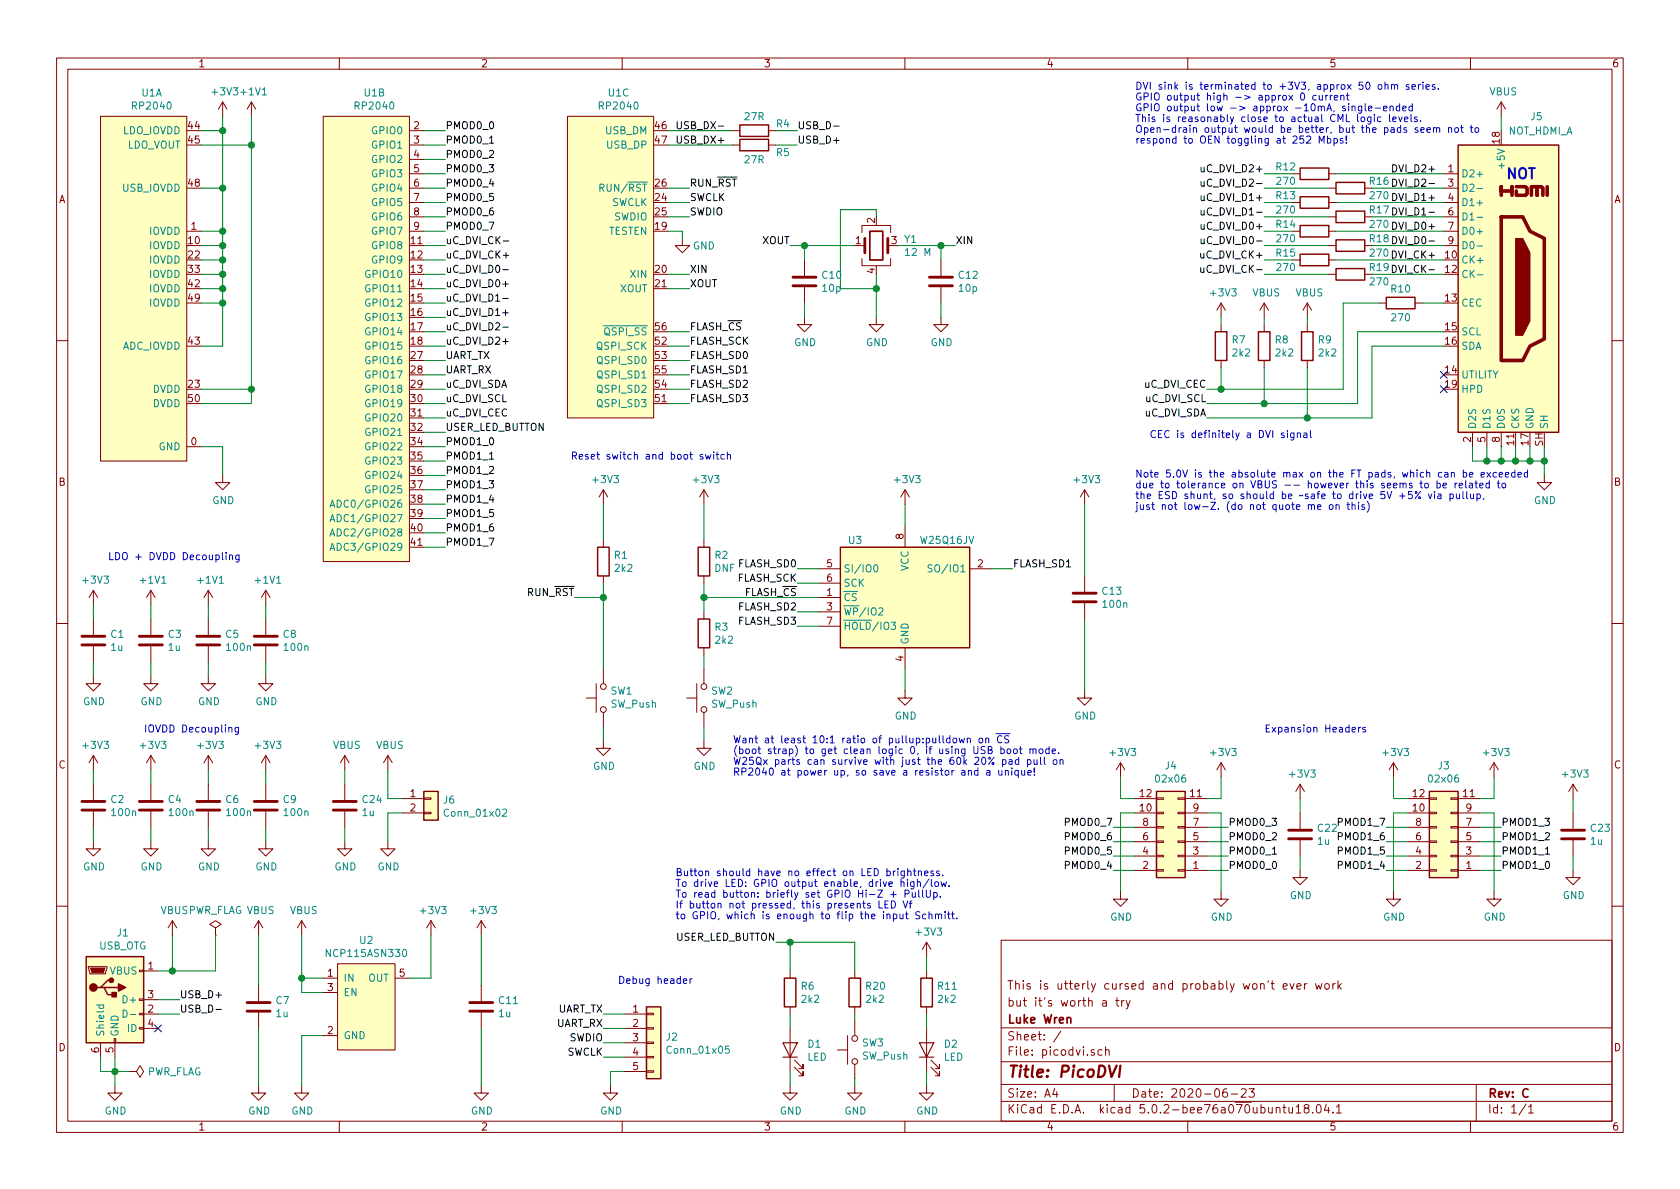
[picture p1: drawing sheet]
<svg xmlns="http://www.w3.org/2000/svg" width="297mm" height="210mm" viewBox="0 0 297 210" stroke-linecap="round" stroke-linejoin="round" font-family="sans-serif">
<defs><g id="words">
<text font-size="2.8" fill="#840000" x="178" y="190.5">Title: PicoDVI</text>
<text font-size="2.5" fill="#0000c2" x="266.5" y="31.6">NOT</text>
<g font-size="2.1" fill="#840000">
<text x="178" y="178">but it's worth a try</text>
<text x="178" y="175">This is utterly cursed and probably won't ever work</text>
<text x="178" y="184">Sheet: /</text>
<text x="178" y="181">Luke Wren</text>
<text x="178" y="186.7">File: picodvi.sch</text>
<text x="178" y="196.9">KiCad E.D.A. kicad 5.0.2-bee76a070ubuntu18.04.1</text>
<text x="178" y="194.1">Size: A4</text>
<text x="200" y="194.1">Date: 2020-06-23</text>
<text x="263" y="194.1">Rev: C</text>
<text x="263" y="196.9">Id: 1/1</text>
</g>
<g font-size="1.8" fill="#840000">
<text x="35" y="11.9">1</text>
<text x="85" y="11.9">2</text>
<text x="135" y="11.9">3</text>
<text x="185" y="11.9">4</text>
<text x="235" y="11.9">5</text>
<text x="285" y="11.9">6</text>
<text x="33.3" y="22.9">44</text>
<text x="73.2" y="22.9">2</text>
<text x="115.9" y="22.9">46</text>
<text x="33.3" y="25.4">45</text>
<text x="73.2" y="25.4">3</text>
<text x="73.2" y="27.9">4</text>
<text x="115.9" y="25.4">47</text>
<text x="265.2" y="25.3" transform="rotate(-90 265.2 25.3)">18</text>
<text x="10.4" y="35.9">A</text>
<text x="33.3" y="33">48</text>
<text x="73.2" y="30.5">5</text>
<text x="73.2" y="33">6</text>
<text x="73.2" y="35.6">7</text>
<text x="115.9" y="35.6">24</text>
<text x="115.9" y="33">26</text>
<text x="256.1" y="30.5">1</text>
<text x="256.1" y="33">3</text>
<text x="256.1" y="35.6">4</text>
<text x="285.4" y="35.9">A</text>
<text x="33.8" y="40.6">1</text>
<text x="73.2" y="38.1">8</text>
<text x="73.2" y="40.6">9</text>
<text x="115.9" y="40.6">19</text>
<text x="115.9" y="38.1">25</text>
<text x="154.7" y="39.5" transform="rotate(-90 154.7 39.5)">2</text>
<text x="256.1" y="38.1">6</text>
<text x="256.1" y="40.6">7</text>
<text x="33.3" y="43.2">10</text>
<text x="33.3" y="45.7">22</text>
<text x="72.7" y="43.2">11</text>
<text x="72.7" y="45.7">12</text>
<text x="151.3" y="43.2">1</text>
<text x="157.6" y="43.2">3</text>
<text x="255.6" y="45.7">10</text>
<text x="256.1" y="43.2">9</text>
<text x="33.3" y="48.3">33</text>
<text x="33.3" y="50.8">42</text>
<text x="33.3" y="53.3">49</text>
<text x="72.7" y="48.3">13</text>
<text x="72.7" y="50.8">14</text>
<text x="72.7" y="53.3">15</text>
<text x="115.9" y="48.3">20</text>
<text x="115.9" y="50.8">21</text>
<text x="154.7" y="48.4" transform="rotate(-90 154.7 48.4)">4</text>
<text x="255.6" y="48.3">12</text>
<text x="255.6" y="53.3">13</text>
<text x="72.7" y="55.9">16</text>
<text x="72.7" y="58.4">17</text>
<text x="115.9" y="58.4">56</text>
<text x="255.6" y="58.4">15</text>
<text x="33.3" y="61">43</text>
<text x="72.7" y="61">18</text>
<text x="72.7" y="63.5">27</text>
<text x="115.9" y="61">52</text>
<text x="115.9" y="63.5">53</text>
<text x="255.6" y="61">16</text>
<text x="33.3" y="68.6">23</text>
<text x="33.3" y="71.1">50</text>
<text x="72.7" y="66">28</text>
<text x="72.7" y="68.6">29</text>
<text x="72.7" y="71.1">30</text>
<text x="115.9" y="71.1">51</text>
<text x="115.9" y="68.6">54</text>
<text x="115.9" y="66">55</text>
<text x="255.6" y="66">14</text>
<text x="255.6" y="68.6">19</text>
<text x="72.7" y="73.7">31</text>
<text x="72.7" y="76.2">32</text>
<text x="33.8" y="78.7">0</text>
<text x="72.7" y="78.7">34</text>
<text x="72.7" y="81.3">35</text>
<text x="72.7" y="83.8">36</text>
<text x="260.1" y="78.2" transform="rotate(-90 260.1 78.2)">2</text>
<text x="262.6" y="78.2" transform="rotate(-90 262.6 78.2)">5</text>
<text x="265.2" y="78.2" transform="rotate(-90 265.2 78.2)">8</text>
<text x="267.7" y="78.7" transform="rotate(-90 267.7 78.7)">11</text>
<text x="270.3" y="78.7" transform="rotate(-90 270.3 78.7)">17</text>
<text x="272.8" y="78.9" transform="rotate(-90 272.8 78.9)">SH</text>
<text x="10.4" y="85.9">B</text>
<text x="72.7" y="86.4">37</text>
<text x="72.7" y="88.9">38</text>
<text x="285.4" y="85.9">B</text>
<text x="72.7" y="91.4">39</text>
<text x="72.7" y="94">40</text>
<text x="159.8" y="95.3" transform="rotate(-90 159.8 95.3)">8</text>
<text x="72.7" y="96.5">41</text>
<text x="146.2" y="100.3">5</text>
<text x="172.9" y="100.3">2</text>
<text x="146.2" y="105.4">1</text>
<text x="146.2" y="107.9">3</text>
<text x="146.2" y="102.9">6</text>
<text x="146.2" y="110.5">7</text>
<text x="159.8" y="116.9" transform="rotate(-90 159.8 116.9)">4</text>
<text x="10.4" y="135.9">C</text>
<text x="285.4" y="135.9">C</text>
<text x="72.5" y="141">1</text>
<text x="72.5" y="143.5">2</text>
<text x="201.6" y="143.5">10</text>
<text x="201.6" y="141">12</text>
<text x="210.5" y="141">11</text>
<text x="211" y="143.5">9</text>
<text x="249.9" y="143.5">10</text>
<text x="249.9" y="141">12</text>
<text x="258.7" y="141">11</text>
<text x="259.2" y="143.5">9</text>
<text x="202.1" y="148.6">6</text>
<text x="202.1" y="146">8</text>
<text x="211" y="148.6">5</text>
<text x="211" y="146">7</text>
<text x="250.3" y="148.6">6</text>
<text x="250.3" y="146">8</text>
<text x="259.2" y="148.6">5</text>
<text x="259.2" y="146">7</text>
<text x="202.1" y="153.7">2</text>
<text x="202.1" y="151.1">4</text>
<text x="211" y="153.7">1</text>
<text x="211" y="151.1">3</text>
<text x="250.3" y="153.7">2</text>
<text x="250.3" y="151.1">4</text>
<text x="259.2" y="153.7">1</text>
<text x="259.2" y="151.1">3</text>
<text x="26.2" y="171.4">1</text>
<text x="57.9" y="172.7">1</text>
<text x="70.6" y="172.7">5</text>
<text x="26.2" y="179.1">2</text>
<text x="26.2" y="176.5">3</text>
<text x="57.9" y="175.3">3</text>
<text x="111.9" y="179.1">1</text>
<text x="10.4" y="185.9">D</text>
<text x="26.2" y="181.6">4</text>
<text x="57.9" y="182.9">2</text>
<text x="111.9" y="181.6">2</text>
<text x="111.9" y="184.1">3</text>
<text x="285.4" y="185.9">D</text>
<text x="17.5" y="186.2" transform="rotate(-90 17.5 186.2)">6</text>
<text x="20.1" y="186.2" transform="rotate(-90 20.1 186.2)">5</text>
<text x="111.9" y="186.7">4</text>
<text x="111.9" y="189.2">5</text>
<text x="35" y="199.9">1</text>
<text x="85" y="199.9">2</text>
<text x="135" y="199.9">3</text>
<text x="185" y="199.9">4</text>
<text x="235" y="199.9">5</text>
<text x="285" y="199.9">6</text>
</g>
<g font-size="1.8" fill="#008484">
<text x="25.1" y="17.1">U1A</text>
<text x="37.7" y="16.9">+3V3 +1V1</text>
<text x="64.4" y="17.1">U1B</text>
<text x="107.6" y="17.1">U1C</text>
<text x="263.4" y="16.9">VBUS</text>
<text x="21.7" y="23.7">LDO_IOVDD</text>
<text x="23.6" y="19.4">RP2040</text>
<text x="63" y="19.4">RP2040</text>
<text x="66" y="23.7">GPIO0</text>
<text x="106.2" y="19.4">RP2040</text>
<text x="107.1" y="23.7">USB_DM</text>
<text x="131.7" y="21.3">27R</text>
<text x="137.3" y="22.5">R4</text>
<text x="266.7" y="23.8">NOT_HDMI_A</text>
<text x="270.7" y="21.3">J5</text>
<text x="22.4" y="26.3">LDO_VOUT</text>
<text x="66" y="26.3">GPIO1</text>
<text x="66" y="28.8">GPIO2</text>
<text x="107.4" y="26.3">USB_DP</text>
<text x="131.7" y="28.9">27R</text>
<text x="137.3" y="27.6">R5</text>
<text x="266.1" y="29.4" transform="rotate(-90 266.1 29.4)">+5V</text>
<text x="21.7" y="33.9">USB_IOVDD</text>
<text x="66" y="31.4">GPIO3</text>
<text x="66" y="33.9">GPIO4</text>
<text x="106.7" y="33.9">RUN/RST</text>
<text x="225.7" y="30.1">R12</text>
<text x="225.7" y="35.2">R13</text>
<text x="225.9" y="32.7">270</text>
<text x="242.2" y="32.7">R16</text>
<text x="242.4" y="35.2">270</text>
<text x="258.3" y="31.4">D2+</text>
<text x="258.3" y="33.9">D2-</text>
<text x="26.4" y="41.5">IOVDD</text>
<text x="66" y="36.4">GPIO5</text>
<text x="66" y="39">GPIO6</text>
<text x="66" y="41.5">GPIO7</text>
<text x="107.6" y="41.5">TESTEN</text>
<text x="108.1" y="36.4">SWCLK</text>
<text x="108.6" y="39">SWDIO</text>
<text x="225.7" y="40.3">R14</text>
<text x="225.9" y="37.8">270</text>
<text x="242.2" y="37.8">R17</text>
<text x="242.4" y="40.3">270</text>
<text x="258.3" y="36.4">D1+</text>
<text x="258.3" y="39">D1-</text>
<text x="258.3" y="41.5">D0+</text>
<text x="26.4" y="44.1">IOVDD</text>
<text x="26.4" y="46.6">IOVDD</text>
<text x="66" y="44.1">GPIO8</text>
<text x="66" y="46.6">GPIO9</text>
<text x="122.5" y="44.1">GND</text>
<text x="159.9" y="42.9">Y1</text>
<text x="160.3" y="45.3">12 M</text>
<text x="225.7" y="45.4">R15</text>
<text x="225.9" y="42.8">270</text>
<text x="225.9" y="47.9">270</text>
<text x="242.2" y="42.8">R18</text>
<text x="242.2" y="47.9">R19</text>
<text x="242.4" y="45.4">270 DVI_CK+</text>
<text x="258.3" y="46.6">CK+</text>
<text x="258.3" y="44.1">D0-</text>
<text x="26.4" y="49.1">IOVDD</text>
<text x="26.4" y="51.7">IOVDD</text>
<text x="65" y="49.1">GPIO10</text>
<text x="65" y="51.7">GPIO11</text>
<text x="109.7" y="51.7">XOUT</text>
<text x="111.6" y="49.1">XIN</text>
<text x="145.4" y="49.3">C10</text>
<text x="145.5" y="51.6">10p</text>
<text x="169.6" y="49.3">C12</text>
<text x="169.6" y="51.6">10p</text>
<text x="214.2" y="52.4">+3V3</text>
<text x="221.5" y="52.4">VBUS</text>
<text x="229.1" y="52.4">VBUS</text>
<text x="242.4" y="50.5">270</text>
<text x="246" y="51.7">R10</text>
<text x="258.3" y="49.1">CK-</text>
<text x="26.4" y="54.2">IOVDD</text>
<text x="65" y="54.2">GPIO12</text>
<text x="65" y="56.8">GPIO13</text>
<text x="65" y="59.3">GPIO14</text>
<text x="107" y="59.3">QSPI_SS</text>
<text x="246.2" y="56.8">270</text>
<text x="258.3" y="54.2">CEC</text>
<text x="258.3" y="59.3">SCL</text>
<text x="21.6" y="61.8">ADC_IOVDD</text>
<text x="65" y="61.8">GPIO15</text>
<text x="65" y="64.4">GPIO16</text>
<text x="105.6" y="61.8">QSPI_SCK</text>
<text x="105.9" y="64.4">QSPI_SD0</text>
<text x="140.4" y="61.2">GND</text>
<text x="153.1" y="61.2">GND</text>
<text x="164.5" y="61.2">GND</text>
<text x="217.9" y="60.7">R7</text>
<text x="218" y="63">2k2</text>
<text x="225.5" y="60.7">R8</text>
<text x="225.6" y="63">2k2</text>
<text x="233.1" y="60.7">R9</text>
<text x="233.2" y="63">2k2</text>
<text x="258.3" y="61.8">SDA</text>
<text x="27" y="69.5">DVDD</text>
<text x="65" y="66.9">GPIO17</text>
<text x="65" y="69.5">GPIO18</text>
<text x="105.9" y="69.5">QSPI_SD2</text>
<text x="105.9" y="66.9">QSPI_SD1</text>
<text x="258.3" y="66.9">UTILITY</text>
<text x="258.3" y="69.5">HPD</text>
<text x="27" y="72">DVDD</text>
<text x="65" y="72">GPIO19</text>
<text x="65" y="74.5">GPIO20</text>
<text x="65" y="77.1">GPIO21</text>
<text x="105.9" y="72">QSPI_SD3</text>
<text x="261" y="75.9" transform="rotate(-90 261 75.9)">D2S</text>
<text x="263.5" y="75.9" transform="rotate(-90 263.5 75.9)">D1S</text>
<text x="266.1" y="75.9" transform="rotate(-90 266.1 75.9)">D0S</text>
<text x="268.6" y="75.9" transform="rotate(-90 268.6 75.9)">CKS</text>
<text x="271.1" y="75.9" transform="rotate(-90 271.1 75.9)">GND</text>
<text x="273.7" y="75.9" transform="rotate(-90 273.7 75.9)">SH</text>
<text x="28.1" y="79.6">GND</text>
<text x="65" y="79.6">GPIO22</text>
<text x="65" y="82.2">GPIO23</text>
<text x="37.5" y="89.1">GND</text>
<text x="59.7" y="89.8">ADC0/GPIO26</text>
<text x="65" y="84.7">GPIO24</text>
<text x="65" y="87.2">GPIO25</text>
<text x="105" y="85.4">+3V3</text>
<text x="122.8" y="85.4">+3V3</text>
<text x="158.3" y="85.4">+3V3</text>
<text x="190.1" y="85.4">+3V3</text>
<text x="271.2" y="89.1">GND</text>
<text x="59.7" y="92.3">ADC1/GPIO27</text>
<text x="59.7" y="94.9">ADC2/GPIO28</text>
<text x="59.7" y="97.4">ADC3/GPIO29</text>
<text x="108.7" y="98.8">R1</text>
<text x="108.8" y="101.1">2k2</text>
<text x="126.3" y="101.1">DNF</text>
<text x="126.4" y="98.8">R2</text>
<text x="149.1" y="101.2">SI/IO0</text>
<text x="150.1" y="96.2">U3</text>
<text x="160.7" y="101" transform="rotate(-90 160.7 101)">VCC</text>
<text x="162.9" y="96.2">W25Q16JV</text>
<text x="165" y="101.2">SO/IO1</text>
<text x="14.8" y="103.2">+3V3</text>
<text x="25" y="103.2">+1V1</text>
<text x="35.1" y="103.2">+1V1</text>
<text x="45.3" y="103.2">+1V1</text>
<text x="149.1" y="106.3">CS</text>
<text x="149.1" y="103.8">SCK</text>
<text x="195" y="105.2">C13</text>
<text x="195.1" y="107.5">100n</text>
<text x="19.6" y="112.8">C1</text>
<text x="29.8" y="112.8">C3</text>
<text x="40" y="112.8">C5</text>
<text x="50.1" y="112.8">C8</text>
<text x="126.4" y="111.5">R3</text>
<text x="126.6" y="113.8">2k2</text>
<text x="149.1" y="108.8">WP/IO2</text>
<text x="149.1" y="111.4">HOLD/IO3</text>
<text x="19.7" y="115.1">1u</text>
<text x="29.8" y="115.1">1u</text>
<text x="40.2" y="115.1">100n</text>
<text x="50.4" y="115.1">100n</text>
<text x="160.7" y="114" transform="rotate(-90 160.7 114)">GND</text>
<text x="14.7" y="124.7">GND</text>
<text x="24.8" y="124.7">GND</text>
<text x="35" y="124.7">GND</text>
<text x="45.2" y="124.7">GND</text>
<text x="108" y="122.8">SW1</text>
<text x="108" y="125.1">SW_Push</text>
<text x="125.8" y="122.8">SW2</text>
<text x="125.8" y="125.1">SW_Push</text>
<text x="158.2" y="127.2">GND</text>
<text x="189.9" y="127.2">GND</text>
<text x="14.8" y="132.4">+3V3</text>
<text x="25" y="132.4">+3V3</text>
<text x="35.1" y="132.4">+3V3</text>
<text x="45.3" y="132.4">+3V3</text>
<text x="58.9" y="132.4">VBUS</text>
<text x="66.5" y="132.4">VBUS</text>
<text x="104.9" y="136.1">GND</text>
<text x="122.6" y="136.1">GND</text>
<text x="196.4" y="133.7">+3V3</text>
<text x="206" y="136.1">J4</text>
<text x="214.2" y="133.7">+3V3</text>
<text x="228.2" y="137.5">+3V3</text>
<text x="244.7" y="133.7">+3V3</text>
<text x="254.3" y="136.1">J3</text>
<text x="262.5" y="133.7">+3V3</text>
<text x="276.4" y="137.5">+3V3</text>
<text x="19.6" y="142">C2</text>
<text x="29.8" y="142">C4</text>
<text x="40" y="142">C6</text>
<text x="50.1" y="142">C9</text>
<text x="64.2" y="142">C24</text>
<text x="78.4" y="142.1">J6</text>
<text x="204.5" y="138.4">02x06</text>
<text x="252.8" y="138.4">02x06</text>
<text x="19.9" y="144.3">100n</text>
<text x="30" y="144.3">100n</text>
<text x="40.2" y="144.3">100n</text>
<text x="50.4" y="144.3">100n</text>
<text x="64.1" y="144.3">1u</text>
<text x="78.9" y="144.4">Conn_01x02</text>
<text x="233" y="149.4">1u</text>
<text x="233.1" y="147.1">C22</text>
<text x="281.3" y="149.4">1u</text>
<text x="281.3" y="147.1">C23</text>
<text x="14.7" y="153.9">GND</text>
<text x="24.8" y="153.9">GND</text>
<text x="35" y="153.9">GND</text>
<text x="45.2" y="153.9">GND</text>
<text x="59.1" y="153.9">GND</text>
<text x="66.8" y="153.9">GND</text>
<text x="28.4" y="161.6">VBUSPWR_FLAG VBUS</text>
<text x="51.3" y="161.6">VBUS</text>
<text x="74.5" y="161.6">+3V3</text>
<text x="83.4" y="161.6">+3V3</text>
<text x="228" y="159">GND</text>
<text x="276.3" y="159">GND</text>
<text x="17.4" y="167.9">USB_OTG</text>
<text x="20.8" y="165.6">J1</text>
<text x="63.7" y="166.9">U2</text>
<text x="162.1" y="165.4">+3V3</text>
<text x="196.3" y="162.8">GND</text>
<text x="214.1" y="162.8">GND</text>
<text x="244.6" y="162.8">GND</text>
<text x="262.3" y="162.8">GND</text>
<text x="19.5" y="172.3">VBUS</text>
<text x="58.1" y="169.2">NCP115ASN330</text>
<text x="60.7" y="173.6">IN</text>
<text x="65.1" y="173.6">OUT</text>
<text x="22.1" y="177.4">D+</text>
<text x="48.8" y="177.6">C7</text>
<text x="48.9" y="179.9">1u</text>
<text x="60.7" y="176.1">EN</text>
<text x="88.2" y="179.9">1u</text>
<text x="88.3" y="177.6">C11</text>
<text x="141.7" y="175">R6</text>
<text x="141.8" y="177.3">2k2</text>
<text x="153.2" y="175">R20</text>
<text x="153.2" y="177.3">2k2</text>
<text x="165.9" y="175">R11</text>
<text x="165.9" y="177.3">2k2</text>
<text x="18.4" y="183.4" transform="rotate(-90 18.4 183.4)">Shield</text>
<text x="21" y="183.4" transform="rotate(-90 21 183.4)">GND</text>
<text x="22.6" y="182.5">ID</text>
<text x="60.7" y="183.8">GND</text>
<text x="117.8" y="184">J2</text>
<text x="142.9" y="185.3">D1</text>
<text x="152.5" y="185.1">SW3</text>
<text x="167" y="185.3">D2</text>
<text x="25.9" y="190.2">PWR_FLAG</text>
<text x="118.2" y="186.3">Conn_01x05</text>
<text x="142.7" y="187.6">LED</text>
<text x="152.5" y="187.4">SW_Push</text>
<text x="166.9" y="187.6">LED</text>
<text x="18.5" y="197.1">GND</text>
<text x="43.9" y="197.1">GND</text>
<text x="51.5" y="197.1">GND</text>
<text x="83.3" y="197.1">GND</text>
<text x="106.1" y="197.1">GND</text>
<text x="137.9" y="197.1">GND</text>
<text x="149.3" y="197.1">GND</text>
<text x="162" y="197.1">GND</text>
</g>
<g font-size="1.8" fill="#0000c2">
<text x="200.7" y="15.9">DVI sink is terminated to +3V3, approx 50 ohm series.</text>
<text x="200.7" y="17.8">GPIO output high -&gt; approx 0 current</text>
<text x="200.7" y="19.7">GPIO output low -&gt; approx -10mA, single-ended</text>
<text x="200.7" y="21.6">This is reasonably close to actual CML logic levels.</text>
<text x="200.7" y="23.5">Open-drain output would be better, but the pads seem not to</text>
<text x="200.7" y="25.4">respond to OEN toggling at 252 Mbps!</text>
<text x="203.2" y="77.5">CEC is definitely a DVI signal</text>
<text x="104.8" y="81.3">Reset switch and boot switch</text>
<text x="200.7" y="84.4">Note 5.0V is the absolute max on the FT pads, which can be exceeded</text>
<text x="200.7" y="86.4">due to tolerance on VBUS -- however this seems to be related to</text>
<text x="200.7" y="88.3">the ESD shunt, so should be safe to drive 5V +5% via pullup,</text>
<text x="200.7" y="90.2">just not low-Z. (do not quote me on this)</text>
<text x="19" y="99.1">LDO + DVDD Decoupling</text>
<text x="25.4" y="129.5">IOVDD Decoupling</text>
<text x="129.5" y="131.4">Want at least 10:1 ratio of pullup:pulldown on CS</text>
<text x="223.5" y="129.5">Expansion Headers</text>
<text x="129.5" y="133.3">(boot strap) to get clean logic 0, if using USB boot mode.</text>
<text x="129.5" y="135.2">W25Qx parts can survive with just the 60k 20% pad pull on</text>
<text x="129.5" y="137.2">RP2040 at power up, so save a resistor and a unique!</text>
<text x="119.4" y="154.9">Button should have no effect on LED brightness.</text>
<text x="119.4" y="156.8">To drive LED: GPIO output enable, drive high/low.</text>
<text x="119.4" y="158.7">To read button: briefly set GPIO Hi-Z + PullUp.</text>
<text x="119.4" y="160.6">If button not pressed, this presents LED Vf</text>
<text x="119.4" y="162.6">to GPIO, which is enough to flip the input Schmitt.</text>
<text x="109.2" y="174">Debug header</text>
</g>
<g font-size="1.8">
<text x="78.7" y="22.9">PMOD0_0</text>
<text x="119.4" y="22.9">USB_DX-</text>
<text x="141" y="22.9">USB_D-</text>
<text x="78.7" y="27.9">PMOD0_2</text>
<text x="78.7" y="25.4">PMOD0_1</text>
<text x="119.4" y="25.4">USB_DX+</text>
<text x="141" y="25.4">USB_D+</text>
<text x="78.7" y="35.6">PMOD0_5</text>
<text x="78.7" y="33">PMOD0_4</text>
<text x="78.7" y="30.5">PMOD0_3</text>
<text x="121.9" y="33">RUN_RST</text>
<text x="121.9" y="35.6">SWCLK</text>
<text x="213" y="35.6">uC_DVI_D1+</text>
<text x="213" y="30.5">uC_DVI_D2+</text>
<text x="213.4" y="33">uC_DVI_D2-</text>
<text x="246.8" y="30.5">DVI_D2+</text>
<text x="246.8" y="35.6">DVI_D1+</text>
<text x="247.2" y="33">DVI_D2-</text>
<text x="78.7" y="40.6">PMOD0_7</text>
<text x="78.7" y="38.1">PMOD0_6</text>
<text x="121.9" y="38.1">SWDIO</text>
<text x="213" y="40.6">uC_DVI_D0+</text>
<text x="213.4" y="38.1">uC_DVI_D1-</text>
<text x="246.8" y="40.6">DVI_D0+</text>
<text x="247.2" y="38.1">DVI_D1-</text>
<text x="78.7" y="43.2">uC_DVI_CK-</text>
<text x="78.7" y="45.7">uC_DVI_CK+</text>
<text x="134.8" y="43.2">XOUT</text>
<text x="168.9" y="43.2">XIN</text>
<text x="212.6" y="45.7">uC_DVI_CK+</text>
<text x="213.4" y="43.2">uC_DVI_D0-</text>
<text x="247.2" y="43.2">DVI_D0-</text>
<text x="78.7" y="48.3">uC_DVI_D0-</text>
<text x="78.7" y="50.8">uC_DVI_D0+</text>
<text x="78.7" y="53.3">uC_DVI_D1-</text>
<text x="121.9" y="48.3">XIN</text>
<text x="121.9" y="50.8">XOUT</text>
<text x="213.1" y="48.3">uC_DVI_CK-</text>
<text x="246.9" y="48.3">DVI_CK-</text>
<text x="78.7" y="55.9">uC_DVI_D1+</text>
<text x="78.7" y="58.4">uC_DVI_D2-</text>
<text x="121.9" y="58.4">FLASH_CS</text>
<text x="78.7" y="61">uC_DVI_D2+</text>
<text x="78.7" y="63.5">UART_TX</text>
<text x="121.9" y="61">FLASH_SCK</text>
<text x="121.9" y="63.5">FLASH_SD0</text>
<text x="78.7" y="68.6">uC_DVI_SDA</text>
<text x="78.7" y="71.1">uC_DVI_SCL</text>
<text x="78.7" y="66">UART_RX</text>
<text x="121.9" y="66">FLASH_SD1</text>
<text x="121.9" y="68.6">FLASH_SD2</text>
<text x="121.9" y="71.1">FLASH_SD3</text>
<text x="202.4" y="68.6">uC_DVI_CEC</text>
<text x="202.5" y="71.1">uC_DVI_SCL</text>
<text x="78.7" y="73.7">uC_DVI_CEC</text>
<text x="78.7" y="76.2">USER_LED_BUTTON</text>
<text x="202.4" y="73.7">uC_DVI_SDA</text>
<text x="78.7" y="78.7">PMOD1_0</text>
<text x="78.7" y="81.3">PMOD1_1</text>
<text x="78.7" y="83.8">PMOD1_2</text>
<text x="78.7" y="86.4">PMOD1_3</text>
<text x="78.7" y="88.9">PMOD1_4</text>
<text x="78.7" y="91.4">PMOD1_5</text>
<text x="78.7" y="94">PMOD1_6</text>
<text x="78.7" y="96.5">PMOD1_7</text>
<text x="130.7" y="100.3">FLASH_SD0</text>
<text x="179.1" y="100.3">FLASH_SD1</text>
<text x="93.2" y="105.4">RUN_RST</text>
<text x="130.4" y="102.9">FLASH_SCK</text>
<text x="130.7" y="107.9">FLASH_SD2</text>
<text x="131.6" y="105.4">FLASH_CS</text>
<text x="130.7" y="110.5">FLASH_SD3</text>
<text x="188.6" y="146">PMOD0_7</text>
<text x="188.6" y="148.6">PMOD0_6</text>
<text x="217.2" y="146">PMOD0_3</text>
<text x="217.2" y="148.6">PMOD0_2</text>
<text x="236.9" y="148.6">PMOD1_6</text>
<text x="236.9" y="146">PMOD1_7</text>
<text x="265.4" y="148.6">PMOD1_2</text>
<text x="265.4" y="146">PMOD1_3</text>
<text x="188.6" y="151.1">PMOD0_5</text>
<text x="188.6" y="153.7">PMOD0_4</text>
<text x="217.2" y="151.1">PMOD0_1</text>
<text x="217.2" y="153.7">PMOD0_0</text>
<text x="236.9" y="153.7">PMOD1_4</text>
<text x="236.9" y="151.1">PMOD1_5</text>
<text x="265.4" y="153.7">PMOD1_0</text>
<text x="265.4" y="151.1">PMOD1_1</text>
<text x="119.4" y="166.4">USER_LED_BUTTON</text>
<text x="31.7" y="176.5">USB_D+</text>
<text x="31.7" y="179.1">USB_D-</text>
<text x="98.5" y="179.1">UART_TX</text>
<text x="98.3" y="181.6">UART_RX</text>
<text x="100.7" y="184.1">SWDIO</text>
<text x="100.2" y="186.7">SWCLK</text>
</g>
</g></defs>
<g fill="none" stroke="#840000" stroke-width=".18">
<path d="M10 10.3h277v189.9h-277zM12 12.2h273v186.1h-273zM39.4 18l-.8 1.3M39.4 18v2.6M39.4 18l.7 1.3M44.4 18l-.7 1.3M44.4 18v2.6M44.4 18l.8 1.3M60 10.3v1.9M110 10.3v1.9M160 10.3v1.9M210 10.3v1.9"/>
<path d="M260 10.3v1.9M265.4 18v2.6M265.4 18l-.7 1.3M265.4 18l.8 1.3M17.8 20.6h15.2v60.9h-15.2zM57.1 20.6h15.3v78.7h-15.3zM72.4 23.1h2.5M72.4 25.6h2.5M72.4 28.2h2.5M72.4 30.7h2.5M72.4 33.3h2.5M72.4 35.8h2.5"/>
<path d="M72.4 38.3h2.5M100.3 20.6h15.3v53.3h-15.3zM129.5 23.1h1.3M129.5 25.6h1.3M135.9 23.1h1.3M135.9 25.6h1.3M228.6 30.7h1.3M228.6 35.8h1.3M234.9 30.7h1.3M234.9 33.3h1.3M234.9 35.8h1.3M234.9 38.3h1.3"/>
<path d="M241.3 33.3h1.3M241.3 38.3h1.3M255.3 30.7h2.5M255.3 33.3h2.5M255.3 35.8h2.5M255.3 38.3h2.5M33 40.9h2.6M72.4 40.9h2.5M120.6 42.2v1.2h1.3l-1.3 1.3-1.2-1.3h1.2M142.2 56.1v1.3h1.3l-1.3 1.3-1.2-1.3h1.2M142.2 46v2.8M142.2 50.8v2.8"/>
<path d="M152.4 45.7v1.3h5.1v-1.3M152.4 41.1v-1.2h5.1v1.2M152.4 43.4h.5M154.9 56.1v1.3h1.3l-1.3 1.3-1.2-1.3h1.2M157 43.4h.5M166.4 56.1v1.3h1.2l-1.2 1.3-1.3-1.3h1.3M166.4 46v2.8M166.4 50.8v2.8M215.9 53.6v2.5M215.9 57.4v1.3M215.9 53.6l-.8 1.3M215.9 53.6l.8 1.3"/>
<path d="M223.5 53.6v2.5M223.5 57.4v1.3M223.5 53.6l-.7 1.3M223.5 53.6l.8 1.3M228.6 40.9h1.3M228.6 46h1.3M231.1 53.6v2.5M231.1 57.4v1.3M231.1 53.6l-.7 1.3M231.1 53.6l.8 1.3M234.9 40.9h1.3M234.9 43.4h1.3"/>
<path d="M234.9 46h1.3M234.9 48.5h1.3M241.3 43.4h1.3M241.3 48.5h1.3M243.8 53.6h1.3M250.2 53.6h1.3M255.3 40.9h2.5M255.3 43.4h2.5M10 60.2h2M33 79h2.6M215.9 63.7v1.3M223.5 63.7v1.3"/>
<path d="M231.1 63.7v1.3M260.3 76.4v2.6M262.9 76.4v2.6M265.4 76.4v2.6M285 60.2h2M39.4 84.1v1.2h1.2l-1.2 1.3-1.3-1.3h1.3M106.7 86.6v2.5M106.7 95.5v1.3M106.7 86.6l-.8 1.3M106.7 86.6l.7 1.3M124.5 86.6v2.5M124.5 95.5v1.3"/>
<path d="M124.5 86.6l-.8 1.3M124.5 86.6l.7 1.3M160 86.6v2.5M160 93v3.8M160 86.6l-.7 1.3M160 86.6l.8 1.3M191.8 86.6l-.8 1.3M191.8 86.6v2.5M191.8 86.6l.7 1.3M273 84.1v1.2h1.3l-1.3 1.3-1.2-1.3h1.2M10 110.3h2M16.5 119.6v1.3h1.3l-1.3 1.3-1.3-1.3h1.3"/>
<path d="M16.5 104.4v2.5M16.5 109.5v2.8M16.5 114.3v2.8M16.5 104.4l-.8 1.3M16.5 104.4l.8 1.3M26.7 119.6v1.3h1.2l-1.2 1.3-1.3-1.3h1.3M26.7 104.4v2.5M26.7 109.5v2.8M26.7 114.3v2.8M26.7 104.4l-.8 1.3M26.7 104.4l.7 1.3M36.8 119.6v1.3h1.3l-1.3 1.3-1.2-1.3h1.2"/>
<path d="M36.8 104.4v2.5M36.8 109.5v2.8M36.8 114.3v2.8M36.8 104.4l-.7 1.3M36.8 104.4l.8 1.3M47 119.6v1.3h1.3l-1.3 1.3-1.3-1.3h1.3M47 104.4v2.5M47 109.5v2.8M47 114.3v2.8M47 104.4l-.8 1.3M47 104.4l.8 1.3M106.7 101.8v1.3"/>
<path d="M106.7 118.4v2.5M124.5 101.8v1.3M124.5 108.2v1.3M124.5 114.5v1.3M124.5 118.4v2.5M144.8 105.7h3.8M144.8 100.6h3.8M144.8 108.2h3.8M144.8 103.1h3.8M144.8 110.7h3.8M160 114.5v3.9M171.4 100.6h3.9"/>
<path d="M191.8 101.8v2.8M191.8 106.7v2.8M285 110.3h2M16.5 133.6v2.5M16.5 138.7v2.8M16.5 133.6l-.8 1.3M16.5 133.6l.8 1.3M26.7 133.6v2.5M26.7 138.7v2.8M26.7 133.6l-.8 1.3M26.7 133.6l.7 1.3M36.8 133.6v2.5"/>
<path d="M36.8 138.7v2.8M36.8 133.6l-.7 1.3M36.8 133.6l.8 1.3M47 133.6v2.5M47 138.7v2.8M47 133.6l-.8 1.3M47 133.6l.8 1.3M61 133.6v2.5M61 138.7v2.8M61 133.6l-.8 1.3M61 133.6l.7 1.3M68.6 133.6l-.8 1.3"/>
<path d="M68.6 133.6v2.5M68.6 133.6l.7 1.3M103.6 123.4h1.8M105.4 120.9v5.1M106.7 131.1v1.2h1.2l-1.2 1.3-1.3-1.3h1.3M106.7 126v2.5M121.4 123.4h1.8M123.2 120.9v5.1M124.5 131.1v1.2h1.2l-1.2 1.3-1.3-1.3h1.3M124.5 126v2.5M160 122.2v1.2h1.3l-1.3 1.3-1.3-1.3h1.3M191.8 122.2v1.2h1.2l-1.2 1.3-1.3-1.3h1.3"/>
<path d="M198.1 134.9l-.7 1.2M198.1 134.9v2.5M198.1 134.9l.8 1.2M215.9 134.9v2.5M215.9 134.9l-.8 1.2M215.9 134.9l.8 1.2M229.9 138.7v2.5M229.9 138.7l-.8 1.2M229.9 138.7l.7 1.2M246.4 134.9l-.8 1.2M246.4 134.9v2.5M246.4 134.9l.7 1.2"/>
<path d="M264.2 134.9l-.8 1.2M264.2 134.9v2.5M264.2 134.9l.7 1.2M278.1 138.7v2.5M278.1 138.7l-.7 1.2M278.1 138.7l.8 1.2M16.5 148.8v1.3h1.3l-1.3 1.3-1.3-1.3h1.3M16.5 143.5v2.8M26.7 148.8v1.3h1.2l-1.2 1.3-1.3-1.3h1.3M26.7 143.5v2.8M36.8 148.8v1.3h1.3l-1.3 1.3-1.2-1.3h1.2M36.8 143.5v2.8"/>
<path d="M47 148.8v1.3h1.3l-1.3 1.3-1.3-1.3h1.3M47 143.5v2.8M61 148.8v1.3h1.2l-1.2 1.3-1.3-1.3h1.3M61 143.5v2.8M68.6 148.8v1.3h1.2l-1.2 1.3-1.3-1.3h1.3M71.1 143.8h3.8M71.1 141.2h3.8M74.9 143.6h1.3v.3h-1.3zM74.9 141.1h1.3v.2h-1.3zM198.1 157.7v1.3h1.3l-1.3 1.3-1.3-1.3h1.3M200.7 153.9h3.8M200.7 143.8h3.8"/>
<path d="M200.7 141.2h3.8M200.7 151.4h3.8M200.7 148.8h3.8M200.7 146.3h3.8M204.5 141.1h1.2v.2h-1.2zM204.5 143.6h1.2v.3h-1.2zM204.5 146.2h1.2v.2h-1.2zM204.5 148.7h1.2v.3h-1.2zM204.5 151.3h1.2v.2h-1.2zM204.5 153.8h1.2v.2h-1.2zM208.3 141.1h1.2v.2h-1.2zM208.3 143.6h1.2v.3h-1.2z"/>
<path d="M208.3 146.2h1.2v.2h-1.2zM208.3 148.7h1.2v.3h-1.2zM208.3 151.3h1.2v.2h-1.2zM208.3 153.8h1.2v.2h-1.2zM209.5 153.9h3.9M209.5 143.8h3.9M209.5 141.2h3.9M209.5 151.4h3.9M209.5 148.8h3.9M209.5 146.3h3.9M215.9 157.7v1.3h1.3l-1.3 1.3-1.3-1.3h1.3M229.9 153.9v1.3h1.2l-1.2 1.3-1.3-1.3h1.3"/>
<path d="M229.9 143.8v2.8M229.9 148.6v2.8M246.4 157.7v1.3h1.2l-1.2 1.3-1.3-1.3h1.3M248.9 153.9h3.8M248.9 143.8h3.8M248.9 141.2h3.8M248.9 151.4h3.8M248.9 148.8h3.8M248.9 146.3h3.8M252.7 141.1h1.3v.2h-1.3zM252.7 143.6h1.3v.3h-1.3zM252.7 146.2h1.3v.2h-1.3z"/>
<path d="M252.7 148.7h1.3v.3h-1.3zM252.7 151.3h1.3v.2h-1.3zM252.7 153.8h1.3v.2h-1.3zM256.5 141.1h1.3v.2h-1.3zM256.5 143.6h1.3v.3h-1.3zM256.5 146.2h1.3v.2h-1.3zM256.5 148.7h1.3v.3h-1.3zM256.5 151.3h1.3v.2h-1.3zM256.5 153.8h1.3v.2h-1.3zM257.8 153.9h3.8M257.8 143.8h3.8M257.8 141.2h3.8"/>
<path d="M257.8 151.4h3.8M257.8 148.8h3.8M257.8 146.3h3.8M264.2 157.7v1.3h1.2l-1.2 1.3-1.3-1.3h1.3M278.1 153.9v1.3h1.3l-1.3 1.3-1.2-1.3h1.2M278.1 143.8v2.8M278.1 148.6v2.8M10 160.2h2M15.6 170.9h3.3v.3l-.2 1h-2.8zM24.6 179.2h.8v.2h-.8zM24.6 176.7h.8v.2h-.8zM24.6 171.6h.8v.2h-.8z"/>
<path d="M25.4 171.7h2.5M25.4 179.3h2.5M25.4 176.8h2.5M30.5 162.8l-.8 1.3M30.5 162.8v2.5M30.5 162.8l.7 1.3M38.1 164.1l1-.7-1-.6-1 .6 1 .7v1.2M38.1 165.3h.1M45.7 162.8v2.5M45.7 174.2v2.8M45.7 179.1v2.8M45.7 162.8l-.7 1.3"/>
<path d="M45.7 162.8l.8 1.3M53.3 162.8l-.7 1.3M53.3 162.8v2.5M53.3 162.8l.8 1.3M57.1 173h2.6M57.1 175.5h2.6M59.7 170.4h10.1v15.3h-10.1zM69.8 173h2.6M76.2 162.8l-.8 1.3M76.2 162.8v2.5M76.2 162.8l.8 1.3M85.1 162.8v2.5"/>
<path d="M85.1 174.2v2.8M85.1 179.1v2.8M85.1 162.8l-.8 1.3M85.1 162.8l.8 1.3M110.5 179.3h3.8M114.3 179.2h1.3v.2h-1.3zM139.7 171.7v1.3M139.7 178v1.3M151.1 171.7v1.3M151.1 178v1.3M163.8 166.6v2.6M163.8 171.7v1.3"/>
<path d="M163.8 178v1.3M163.8 166.6l-.7 1.3M163.8 166.6l.8 1.3M177 166.3h108v32h-108zM195 177h.6v.9M195.6 177.3l-.5 .1-.2 .2 .1 .2 .1 .1 .5-.1M197.3 176.9h.5M197.5 176.4v1.3l.3 .2M198.3 176.9v1M198.8 176.9l-.5 .3M199.1 176.9l.4 1M199.8 176.9l-.5 1.4-.2 .1"/>
<path d="M226.9 174.4l.7-.1-.1-.3-.4-.1-.2 .2v.7h.6M228.1 173.9l.3 1 .4-1M229.3 174.4l.7-.1-.1-.3-.4-.1-.2 .2 .1 .7h.5M230.7 173.9v1M231.1 173.9l-.4 .3M232.6 173.9l.3 1 .2-.7 .4 .7 .2-1M234.3 174.1l.2-.2 .4 .2v.7l-.2 .1-.4-.1zM235.7 173.9v1M236.1 173.9l-.3 .1-.1 .2M236.6 173.4v1.5M236.7 174.4l.5 .5M237.2 173.9l-.6 .6"/>
<path d="M285 160.2h2M17.8 184.4v2.5M20.2 183.6h.2v.8h-.2zM20.3 192v1.3h1.3l-1.3 1.3-1.3-1.3h1.3M20.3 184.4v2.5M22.9 189.5h1.2l.7-1 .6 1-.6 1-.7-1M22.9 189.5h.1M24.6 181.7h.8v.3h-.8zM25.4 181.9h2.5M45.7 192v1.3h1.3l-1.3 1.3-1.3-1.3h1.3M53.3 192v1.3h1.3l-1.3 1.3-1.2-1.3h1.2M57.1 183.1h2.6"/>
<path d="M60 198.3v1.9M85.1 192v1.3h1.3l-1.3 1.3-1.3-1.3h1.3M107.9 192v1.3h1.3l-1.3 1.3-1.2-1.3h1.2M110 198.3v1.9M110.5 181.9h3.8M110.5 184.4h3.8M110.5 186.9h3.8M110.5 189.5h3.8M114.3 189.4h1.3v.2h-1.3zM114.3 186.8h1.3v.3h-1.3zM114.3 184.3h1.3v.2h-1.3zM114.3 181.7h1.3v.3h-1.3z"/>
<path d="M139.7 192v1.3h1.3l-1.3 1.3-1.3-1.3h1.3M139.7 181.9v7.6M140.5 188.7l1.5 1.5v-.7v.7h-.8M140.5 187.4l1.5 1.6v-.8v.8h-.8M148.1 185.7h1.8M149.9 183.1v5.1M151.1 192v1.3h1.3l-1.3 1.3-1.2-1.3h1.2M151.1 180.6v2.5M151.1 188.2v2.5M160 198.3v1.9M163.8 192v1.3h1.3l-1.3 1.3-1.2-1.3h1.2M163.8 181.9v7.6"/>
<path d="M164.6 188.7l1.5 1.5v-.7v.7h-.7M164.6 187.4l1.5 1.6v-.8v.8h-.7M177 194.8h108M177 191.8h108M177 187.8h108M177 181.8h108M186.5 192.5l-.4 1h1M186.8 193v1M187.6 182.3l-1.3 2M193.5 185.7l-.4-.1-.2 .2 .1 .2 .5 .2v.3h-.6M194.8 185.7l-.4-.1-.3 .3 .1 .6 .2 .1 .4-.1M195.5 185.7l.2-.1 .4 .1v.9"/>
<path d="M195.5 185.1v1.5M197 191.8v3M210 198.3v1.9M216.9 192.5a.62 .62 0 0 0-.7 .7l.1 .7 .2 .1 .5-.1v-.5l-.1-.2-.4-.1-.3 .3M217.7 193.5h1.1M219.5 192.7l.2-.2h.3l.3 .2v.3v.2l-.9 .8h.9M220.8 192.5h1l-.5 .6 .4 .1v.7l-.2 .1-.7-.1M226.8 195.8h.6M227 195.3v1.3l.4 .2M227.9 195.8v.9l.4 .1 .2-.1M228.5 195.8v1M229.2 195.8l.4-.5v1.5"/>
<path d="M229.2 196.8h.8M230.9 196l-.2-.2-.1-.2 .3-.3h.3l.2 .3v.2l-.7 .2a.48 .48 0 0 0 0 .7l.2 .1 .5-.1a.48 .48 0 0 0-.2-.7M232.1 196.7v.1M232.9 195.5l.3-.2a.94 .94 0 0 1 0 1.5l-.4-.3-.1-.6zM234.5 195.2l-.3 1.1h.9M234.9 195.8v1M235.7 196.7v.1M236.3 195.8l.4-.5v1.5M236.3 196.8h.9M260 198.3v1.9M261 191.8v6.5M269.8 195.2l-1.2 2"/>
<path d="M270.3 195.8l.4-.5v1.5M270.3 196.8h.8"/>
<circle cx="106.7" cy="121.4" r=".51"/>
<circle cx="106.7" cy="125.5" r=".51"/>
<circle cx="124.5" cy="125.5" r=".51"/>
<circle cx="124.5" cy="121.4" r=".51"/>
<circle cx="151.1" cy="187.7" r=".51"/>
<circle cx="151.1" cy="183.6" r=".51"/>
</g>
<path d="M196.1 188.4l.4 2 .9-2M198.1 188.4l-.2 2" fill="none" stroke="#840000" stroke-width=".41"/>
<path d="M153.8 40.9h2.3v5.1h-2.3zM188.7 180.1v-.1a.37 .37 0 0 1 .6 .1v.8" fill="none" stroke="#840000" stroke-width=".3"/>
<g fill="#ffffc2" stroke="#ffffc2" stroke-width=".18">
<path d="M17.8 20.6h15.2v60.9h-15.2z"/>
<path d="M57.1 20.6h15.3v78.7h-15.3z"/>
<path d="M100.3 20.6h15.3v53.3h-15.3z"/>
<path d="M257.8 25.6h17.8v50.8h-17.8z"/>
<path d="M252.7 139.9h5.1v15.3h-5.1z"/>
<path d="M204.5 139.9h5v15.3h-5z"/>
<path d="M148.6 96.8h22.8v17.7h-22.8z"/>
<path d="M15.2 169.2h10.2v15.2h-10.2z"/>
<path d="M59.7 170.4h10.1v15.3h-10.1z"/>
<path d="M74.9 139.9h2.6v5.1h-2.6z"/>
<path d="M114.3 178h2.5v12.7h-2.5z"/>
</g>
<g fill="none" stroke="#008484" stroke-width=".18">
<path d="M106.1 33.2l.6-.1v-.4l-.1-.1h-.5v1.2M261.2 33.3h.9M261.2 38.4h.9M261.2 43.5h.9M261.2 48.6h1M58.3 89.7l.5-1.3 .4 1.3M58.3 92.2l.5-1.2 .4 1.2M58.3 94.8l.5-1.3 .4 1.3M58.3 97.3l.5-1.2 .4 1.2M58.5 89.4h.6M58.5 91.9h.6M58.5 94.4h.6"/>
<path d="M58.5 97h.6M154.6 100l.2-.1a.67 .67 0 0 1 .4 .6 .67 .67 0 0 1-.4 .6l-.3-.2v-.2zM164.8 99.9h-.5l-.2 .1v.3l.6 .3 .1 .3-.2 .2h-.5M155.4 107.6l.5-.1 .2 .3v.2l-.8 .8h.8M157.6 110h.7l-.4 .5 .4 .1-.1 .6-.4 .1-.2-.1M88.9 143.2l.5-.1 .2 .3-.1 .2-.7 .7h.8M17.1 177.7h1.2M17.6 177.7l-.1 .4 .2 .2 .6-.1v-.5M21.8 178.6a.64 .64 0 0 1 .7 .6 .64 .64 0 0 1-.7 .7zM23 179.4h1M128.9 185h-.6l-.1 .6 .2-.1h.5v.6l-.2 .2-.5-.2"/>
</g>
<g fill="none" stroke="#008400" stroke-width=".18">
<path d="M35.6 33.3h3.8M35.6 23.1h3.8M35.6 25.6h8.8M39.4 20.6v40.6h-3.8M44.4 20.6v50.8h-8.8M74.9 30.7h3.8M74.9 33.3h3.8M74.9 35.8h3.8M74.9 38.3h3.8M74.9 23.1h3.8M74.9 25.6h3.8M74.9 28.2h3.8"/>
<path d="M118.1 33.3h3.8M118.1 35.8h3.8M118.1 38.3h3.8M118.1 23.1h11.4M118.1 25.6h11.4M137.2 23.1h3.8M137.2 25.6h3.8M154.9 38.3v-1.2h-6.3v13.9h6.3M223.5 30.7h5.1M223.5 33.3h11.4M223.5 35.8h5.1M223.5 38.3h11.4"/>
<path d="M236.2 30.7h19.1M236.2 35.8h19.1M242.6 33.3h12.7M242.6 38.3h12.7M265.4 20.6v2.5M35.6 40.9h3.8M35.6 43.4h3.8M35.6 46h3.8M35.6 48.5h3.8M35.6 53.6h3.8M35.6 51h3.8M74.9 40.9h3.8"/>
<path d="M74.9 43.4h3.8M74.9 46h3.8M74.9 48.5h3.8M74.9 53.6h3.8M74.9 51h3.8M74.9 56.1h3.8M74.9 58.7h3.8M118.1 40.9h2.5v1.3M118.1 48.5h3.8M118.1 51h3.8M118.1 58.7h3.8M139.7 43.4h11.4"/>
<path d="M142.2 43.4v2.6M142.2 53.6v2.5M154.9 48.5v7.6M158.7 43.4h10.2M166.4 43.4v2.6M166.4 53.6v2.5M215.9 56.1v1.3M223.5 40.9h5.1M223.5 43.4h11.4M223.5 46h5.1M223.5 48.5h11.4M223.5 56.1v1.3"/>
<path d="M231.1 56.1v1.3M236.2 40.9h19.1M236.2 46h19.1M242.6 43.4h12.7M242.6 48.5h12.7M243.8 53.6h-6.3v15.2h-24.1M251.5 53.6h3.8M255.3 58.7h-15.3v12.7h-26.6M35.6 79h3.8v5.1M35.6 68.8h8.8M74.9 79h3.8M74.9 68.8h3.8"/>
<path d="M74.9 71.4h3.8M74.9 73.9h3.8M74.9 61.2h3.8M74.9 63.7h3.8M74.9 66.3h3.8M74.9 76.4h3.8M118.1 68.8h3.8M118.1 71.4h3.8M118.1 61.2h3.8M118.1 63.7h3.8M118.1 66.3h3.8M215.9 65v3.8"/>
<path d="M223.5 65v6.4M231.1 65v8.9M255.3 61.2h-12.7v12.7h-29.2M260.3 79v2.5h12.7M262.9 79v2.5M265.4 79v2.5M268 79v2.5M270.5 79v2.5M273 79v5.1M74.9 81.5h3.8M74.9 84.1h3.8M74.9 86.6h3.8"/>
<path d="M74.9 89.1h3.8M74.9 91.7h3.8M74.9 94.2h3.8M74.9 96.8h3.8M106.7 89.1v6.4M124.5 89.1v6.4M160 89.1v3.9M191.8 89.1v12.7M16.5 106.9v2.6M16.5 117.1v2.5M26.7 106.9v2.6M26.7 117.1v2.5"/>
<path d="M36.8 106.9v2.6M36.8 117.1v2.5M47 106.9v2.6M47 117.1v2.5M101.6 105.7h5.1M106.7 103.1v15.3M124.5 105.7h20.3M124.5 103.1v5.1M124.5 115.8v2.6M141 100.6h3.8M141 103.1h3.8M141 108.2h3.8"/>
<path d="M141 110.7h3.8M160 118.4v3.8M175.3 100.6h3.8M191.8 109.5v12.7M16.5 136.1v2.6M26.7 136.1v2.6M36.8 136.1v2.6M47 136.1v2.6M61 136.1v2.6M68.6 136.1v5.1h2.5M106.7 128.5v2.6M124.5 128.5v2.6"/>
<path d="M198.1 137.4v3.8h2.6M215.9 137.4v3.8h-2.5M246.4 137.4v3.8h2.5M264.2 137.4v3.8h-2.6M16.5 146.3v2.5M26.7 146.3v2.5M36.8 146.3v2.5M47 146.3v2.5M61 146.3v2.5M71.1 143.8h-2.5v5M196.8 146.3h3.9M196.8 148.8h3.9"/>
<path d="M196.8 151.4h3.9M196.8 153.9h3.9M200.7 143.8h-2.6v13.9M213.4 143.8h2.5v13.9M213.4 146.3h3.8M213.4 148.8h3.8M213.4 151.4h3.8M213.4 153.9h3.8M229.9 141.2v2.6M229.9 151.4v2.5M245.1 146.3h3.8M245.1 148.8h3.8"/>
<path d="M245.1 151.4h3.8M245.1 153.9h3.8M248.9 143.8h-2.5v13.9M261.6 143.8h2.6v13.9M261.6 146.3h3.8M261.6 148.8h3.8M261.6 151.4h3.8M261.6 153.9h3.8M278.1 141.2v2.6M278.1 151.4v2.5M27.9 176.8h3.8M27.9 179.3h3.8"/>
<path d="M30.5 165.3v6.4M38.1 165.3v6.4h-10.2M45.7 165.3v8.9M53.3 173h3.8M53.3 165.3v10.2h3.8M76.2 165.3v7.7h-3.8M85.1 165.3v8.9M106.7 179.3h3.8M137.2 166.6h13.9v5.1M139.7 166.6v5.1M139.7 179.3v2.6M151.1 179.3v1.3"/>
<path d="M163.8 169.2v2.5M163.8 179.3v2.6M17.8 186.9v2.6h5.1M20.3 186.9v5.1M45.7 181.9v10.1M57.1 183.1h-3.8v8.9M85.1 181.9v10.1M106.7 184.4h3.8M106.7 186.9h3.8M106.7 181.9h3.8M110.5 189.5h-2.6v2.5M139.7 189.5v2.5"/>
<path d="M151.1 190.7v1.3M163.8 189.5v2.5"/>
</g>
<g fill="none" stroke="#000" stroke-width=".18">
<path d="M86.5 25.3h.8M127 22.3h1M147.4 22.3h1M212.4 39.7v.8l.3 .1 .2-.2M212.4 37.2v.8h.3l.2-.1M212.4 34.6v.8l.3 .1 .2-.1M212.4 32.1v.8h.3l.2-.1M212.4 29.6v.7l.3 .1 .2-.1M246.2 29.1a.64 .64 0 0 1 .8 .7 .64 .64 0 0 1-.8 .6zM246.2 31.7a.64 .64 0 0 1 .8 .6 .64 .64 0 0 1-.8 .6zM246.2 34.2a.64 .64 0 0 1 .8 .6 .64 .64 0 0 1-.8 .7zM246.2 36.7a.64 .64 0 0 1 .8 .7 .64 .64 0 0 1-.8 .6z"/>
<path d="M246.2 39.3a.64 .64 0 0 1 .8 .6 .64 .64 0 0 1-.8 .7zM88.9 47.7h1M88.9 50.2h1M88.9 52.8h1M88.9 55.3h1M88.9 57.9h1M89 42.6h.9M212.3 47.3l.1 .8 .3 .1 .2-.1M212.4 42.3v.7l.3 .1 .2-.1M246.2 46.9a.64 .64 0 0 1 .7 .6 .64 .64 0 0 1-.7 .7zM246.2 41.8a.64 .64 0 0 1 .8 .7 .64 .64 0 0 1-.8 .6zM88.9 60.4h1"/>
<path d="M86.5 81.2h.8M225 151h.7M273.2 151h.8M38.2 178.5h.9"/>
</g>
<g fill="none" stroke="#840000" stroke-width=".25">
<path d="M130.8 22.1h5.1v2h-5.1zM130.8 24.6h5.1v2.1h-5.1zM229.9 29.7h5v2h-5zM229.9 34.8h5v2h-5zM229.9 39.9h5v2h-5zM236.2 32.3h5.1v2h-5.1zM236.2 37.3h5.1v2.1h-5.1zM257.8 25.6h17.8v50.8h-17.8zM214.9 58.7h2v5h-2zM222.5 58.7h2v5h-2zM229.9 45h5v2h-5zM230.1 58.7h2.1v5h-2.1z"/>
<path d="M236.2 42.4h5.1v2h-5.1zM236.2 47.5h5.1v2h-5.1zM245.1 52.6h5.1v2h-5.1zM105.7 96.8h2v5h-2zM123.4 96.8h2.1v5h-2.1zM148.6 96.8h22.8v17.7h-22.8zM123.4 109.5h2.1v5h-2.1zM74.9 139.9h2.6v5.1h-2.6zM204.5 139.9h5v15.3h-5zM252.7 139.9h5.1v15.3h-5.1zM15.2 169.2h10.2v15.2h-10.2zM17.8 174.6h.6l.6 1.3h1.3"/>
<path d="M18.4 174.6h2.6M19.7 173.3h-.7l-1.2 1.3h-.7M114.3 178h2.5v12.7h-2.5zM138.7 173h2v5h-2zM150.1 173h2v5h-2zM162.8 173h2v5h-2z"/>
</g>
<path d="M265.4 34.5v-1.5v.8h1.9v-.8v1.5M265.4 38.3h3.8l1.3 2.6 2.5 1.3v17.7l-2.5 1.3-1.3 2.5h-3.8zM268.1 33h1.6l.3 .3v1l-.3 .2h-1.6v-.7M270.8 34.5v-1.5h1v1.5v-1.5h.7l.3 .3v1.2M273.6 33v1.5" fill="none" stroke="#840000" stroke-width=".63"/>
<g fill="#840000" stroke="#840000" stroke-width=".18">
<path d="M268 42.2h1.2l1.3 2.5v12.1l-1.3 2.5h-1.2z"/>
<path d="M16 171.2h2.5l-.2 .8h-2z"/>
</g>
<path d="M254.7 65.7l1.2 1.2M254.7 68.2l1.2 1.2M255.9 65.7l-1.2 1.2M255.9 68.2l-1.2 1.2M27.3 181.2l1.2 1.3M28.5 181.2l-1.2 1.3" fill="none" stroke="#000084" stroke-width=".18"/>
<g fill="#008400" stroke="#008400" stroke-width=".25">
<circle cx="273" cy="81.5" r=".51"/>
<circle cx="262.9" cy="81.5" r=".51"/>
<circle cx="265.4" cy="81.5" r=".51"/>
<circle cx="268" cy="81.5" r=".51"/>
<circle cx="270.5" cy="81.5" r=".51"/>
<circle cx="44.5" cy="25.6" r=".51"/>
<circle cx="39.4" cy="23.1" r=".51"/>
<circle cx="39.4" cy="43.4" r=".51"/>
<circle cx="124.5" cy="105.7" r=".51"/>
<circle cx="106.7" cy="105.7" r=".51"/>
<circle cx="20.3" cy="189.5" r=".51"/>
<circle cx="30.5" cy="171.7" r=".51"/>
<circle cx="53.3" cy="173" r=".51"/>
<circle cx="154.9" cy="51" r=".51"/>
<circle cx="142.2" cy="43.4" r=".51"/>
<circle cx="166.4" cy="43.4" r=".51"/>
<circle cx="39.4" cy="33.3" r=".51"/>
<circle cx="39.4" cy="40.9" r=".51"/>
<circle cx="39.4" cy="51" r=".51"/>
<circle cx="39.4" cy="46" r=".51"/>
<circle cx="39.4" cy="48.5" r=".51"/>
<circle cx="39.4" cy="53.6" r=".51"/>
<circle cx="44.5" cy="68.8" r=".51"/>
<circle cx="139.7" cy="166.6" r=".51"/>
<circle cx="215.9" cy="68.8" r=".51"/>
<circle cx="223.5" cy="71.4" r=".51"/>
<circle cx="231.1" cy="73.9" r=".51"/>
</g>
<g fill="none" stroke="#0000c2" stroke-width=".18">
<path d="M230 16.6l.2-.2a.67 .67 0 0 1 .5 .7 .67 .67 0 0 1-.5 .6l-.2-.1-.1-.4zM232.7 16.9h-.3l-.3 .2 .1 .5h.5M233.2 16.9l.1 .7 .3 .1 .2-.1M233.8 16.9v.8M234.4 16.9v.8M234.8 16.9h-.3l-.1 .2M235.2 16.9v.8M235.6 16.9h-.3l-.1 .2M235.9 17.3l.6-.1v-.3h-.4l-.2 .1 .1 .6h.5M237.1 17l.2-.1h.3v.8M237.1 16.9v.8M238 16.9h.5"/>
<path d="M238.2 16.4v1.1l.3 .2M239.1 18.9l.1-.1h.3l.1 .8M239.1 18.8v.8M240.8 18.8v1l-.3 .2h-.3M240.8 18.8h-.4l-.2 .2 .1 .6h.5M241.4 18.3v1.1l.2 .2M242 19.2l.6-.1-.1-.3h-.4l-.1 .1v.7h.5M243.1 19.1h1M243.7 15.1l.2-.1 .4 .1v.5l-.1 .1-.3 .1-.2-.1zM244.6 19.2l.6-.1v-.3h-.4l-.2 .1 .1 .7h.5M244.9 15.1l.2-.1h.3v.8M244.9 14.5v1.3"/>
<path d="M245.8 18.9l.1-.1h.4v.8M245.8 18.8v.8M246 15.1l.2-.1h.3l.1 .8M246 15v.8M246.6 15.1l.1-.1h.3l.1 .8M247.5 18.8h-.4l-.2 .2 .1 .6h.5M247.5 18.3v1.3M248 19.2l.6-.1v-.3h-.4l-.2 .1 .1 .7h.5M249.1 15h-.3l-.2 .1 .1 .2 .4 .1v.3h-.5M249.7 15.4l.6-.1-.1-.3h-.4l-.1 .1v.6h.5M249.7 18.8h-.3l-.3 .2 .1 .6h.5M249.7 18.3v1.3"/>
<path d="M250.8 15v.8M251.2 15l-.4 .2M251.6 14.5v.2M251.6 15v.8M252.1 15.4l.6-.1v-.3h-.4l-.2 .1 .1 .6h.5M253.7 15h-.3l-.2 .1 .1 .2 .4 .1v.3h-.5M254.3 15.7v.1M231 24.2l.5-.2 .2 .2v.2v.2l-.7 .7h.7M233.2 25.3v-1.3l.5 1 .4-1v1.3M234.7 24.5h.4l.2 .2-.1 .6h-.5M234.7 24v1.3M235.9 24.5h.3l.3 .2-.2 .6h-.4"/>
<path d="M235.9 24.5v1.2M237.4 24.5h-.3l-.1 .2v.1l.4 .2v.3h-.4M238 25.2v.1M238 24v.8M240.7 20.8l.2-.1 .3 .1 .1 .5-.1 .2h-.3l-.2-.1zM242.4 20.7l-.1 1.1-.2 .1h-.2M242.4 20.7h-.4l-.2 .2 .1 .6h.5M243 20.2v.2M243 20.7v.8M244.1 20.7h-.3l-.3 .2 .2 .6h.4M245.7 20.2v1.1l.1 .2M246.3 21.1l.6-.1-.1-.3h-.3l-.2 .1v.7h.5"/>
<path d="M247.3 20.7l.3 .8 .3-.8M248.3 21.1l.6-.1v-.3h-.4l-.2 .1 .1 .7h.5M248.7 22.6h-.3l-.2 .2 .1 .1 .4 .2v.3h-.5M249.5 20.2v1.1l.2 .2M250.5 20.7h-.2l-.2 .1v.2l.4 .2v.3h-.4M250.7 22.6h-.3l-.2 .2 .1 .1 .4 .2v.3h-.5M251.2 21.4v.1M251.2 23l.6-.1v-.3h-.4l-.2 .2 .1 .6h.5M252.3 23l.6-.1v-.3h-.4l-.2 .2 .1 .6h.5M253.5 22.7l.1-.1h.3l.1 .8M253.5 22.6v.8M254 22.8l.2-.2h.3l.1 .8"/>
<path d="M256.1 22.7l.2-.1h.3l.1 .8M256.1 22.6v.8M257.3 22.6h.3l.3 .2-.1 .6h-.3l-.3-.2zM258.2 22.6h.5M258.4 22.1v1.1l.3 .2M259.9 22.6h.5M260.1 22.1v1.1l.3 .2M260.8 22.7l.2-.1 .4 .1v.5l-.1 .2h-.3l-.2-.1zM128.6 79.9v1.3M227 76.6l-.3-.1-.2 .2 .1 .2 .4 .1v.3h-.5M227.6 76.1v.1M227.6 76.5v.9"/>
<path d="M228.8 76.5l-.1 1.2-.2 .1-.3-.1M228.8 76.6l-.4-.1-.2 .3 .1 .5h.5M229.4 76.7l.2-.2 .3 .1v.8M229.4 76.5v.9M230.5 76.6h.5l.1 .8M231.1 76.9h-.4l-.2 .2v.2h.6M231.7 76.1v1.1l.2 .2M40 97.7v.1M40 98.1v.9M40.6 98.3l.2-.2 .3 .1v.8M40.6 98.1v.9M42.3 98.1l-.1 1.2-.2 .1-.3-.1"/>
<path d="M42.3 98.2l-.4-.1-.2 .3 .1 .5h.5M101.2 80.6l.7-.1v-.4l-.2-.2h-.5v1.3M101.5 80.6l.4 .6M102.4 80.8l.6-.1v-.3h-.4l-.2 .1 .1 .6h.5M104 80.4h-.3l-.2 .1 .1 .2 .4 .1v.3h-.5M128.6 80.5l.2-.1h.3l.1 .8M231.9 89.4l.2-.2 .3 .1v.8M233 89.7l.6-.1-.1-.3-.4-.1-.1 .2v.6h.5M235.1 89.3l.3-.1 .3 .3-.1 .5-.3 .1-.2-.1zM236.2 89.4l.2-.2 .3 .1 .1 .8M236.2 89.2v.9M238.2 89.2h.4"/>
<path d="M238.3 88.8v1.1l.3 .2M239.1 89.4l.1-.2 .3 .1 .1 .8M239.1 88.8v1.3M240.2 89.2v.9M241.2 89.3l-.3-.1-.1 .2v.2l.4 .1v.3h-.4M241.7 88.6a1.47 1.47 0 0 1 0 2M249.7 86.9h-.7v.6l.2-.1 .5 .1v.6l-.2 .1-.5-.1M250.3 87h.2v.2h-.2zM251.2 86.9l-1 1.3M252 85.5l.3-.1 .2 .2 .1 .4-.2 .2-.3 .1-.2-.1v-.5zM252.6 87.3l.3 .9 .3-.9M253.6 86.9v.1"/>
<path d="M253.6 87.3v.9M254.1 85.5l.3-.1 .3 .3-.1 .5h-.5M254.1 85v1.3M254.3 87.4h.4l.1 .8M254.8 87.6l-.4 .1-.2 .2 .2 .3 .4-.1M255.1 85.8l.7-.1-.1-.2-.4-.1-.2 .2 .1 .6h.5M256.4 87.4l.3-.1 .3 .3-.2 .5h-.4M256.4 87.3v1.3M256.6 83.7l.2-.2 .3 .1v.8M257.3 85.4v.9M257.5 87.3l.1 .8 .3 .1 .2-.1M257.6 85.4l-.2 .1-.1 .2"/>
<path d="M258 85.8l.6-.1-.1-.2-.3-.1-.2 .2 .1 .6h.4M258.1 87.3v.9M258.6 86.9v1.1l.3 .2M258.7 83.6l.4-.1 .2 .3-.1 .5h-.5M258.7 83.1v1.3M259.2 85v1.1l.1 .2M259.3 86.9v1.1l.2 .2M259.8 83.9l.6-.1-.1-.2-.3-.1-.2 .2 .1 .6h.4M259.8 85.5h.5v.8M260 87.3v.8l.3 .1 .2-.1M260.3 85.7l-.4 .1-.2 .2 .2 .3 .4-.1M260.5 87.3v.9"/>
<path d="M260.8 85.4h.5M261 85v1.1l.3 .2M261.1 87.4l.4-.1 .2 .3-.1 .5h-.5M261.1 87.3v1.3M261.6 85.8l.6-.1v-.2l-.4-.1-.2 .2 .1 .6h.5M261.9 83.9l.6-.1-.1-.2-.3-.1-.2 .2v.6h.5M262.4 88.1l-.2 .3M262.9 83.5l.7 .9M263.3 85.5l-.3-.1-.3 .3 .1 .5h.5M263.3 85v1.3M263.6 83.5l-.7 .9M264.6 83.6l-.4-.1-.2 .3 .1 .5h.5"/>
<path d="M264.7 85.4h.5M264.9 85v1.1l.3 .2M265.1 83.9l.6-.1-.1-.2-.3-.1-.2 .2v.6h.5M265.6 85.6l.2-.2 .4 .2v.4l-.1 .2-.3 .1-.2-.1zM266.2 83.9l.6-.1-.1-.2-.4-.1-.1 .2v.6h.5M267.8 83.6l-.3-.1-.2 .3 .1 .5h.4M267.8 83.1v1.3M268.4 83.9l.6-.1-.1-.2-.3-.1-.2 .2 .1 .6h.4M270.1 83.6l-.4-.1-.2 .3 .1 .5h.5M270.1 83.1v1.3M40.5 128.7l.1-.1 .3 .1 .1 .8M42.2 128.6v1l-.3 .3-.3-.1"/>
<path d="M42.2 128.7l-.4-.1-.2 .2 .1 .6h.5M168.6 130.6l.3-.1 .3 .3-.2 .5-.3 .1-.2-.3zM169.6 130.5l.2 .9 .3-.6 .2 .6 .2-.9M171 130.7l.2-.2 .3 .1 .1 .8M171 130.5v.9M172.9 136.3l-.4-.1-.2 .3 .1 .5h.5M172.9 135.8v1.3M173.2 130.6l.3-.1 .3 .3-.2 .5-.3 .1-.2-.3zM174.3 130.7l.2-.2 .3 .1v.8M174.3 130.5v.9M174.5 136.3h.5v.8M174.7 132.6h.6l.1-.2-.1-.3-.6-.1v1.3h.5l.2-.2v-.3l-.3-.2"/>
<path d="M175 136.5l-.4 .1-.2 .2 .1 .2h.5M176.1 129.7h2.5M176.6 136.2l.1 .8 .3 .1 .1-.1M177 132.5l.3-.1 .3 .3-.2 .5h-.4M177 132v1.3M177.1 130.2a.6 .6 0 0 0-.8 .4 .6 .6 0 0 0 .6 .8l.2-.2M177.1 136.2v.9M177.3 134.4l.3-.1 .3 .3-.2 .5h-.4M177.3 134.3v1.3M177.7 136.4l.2-.2 .3 .1 .1 .8M177.7 136.2v.9M178.2 132.5l.3-.1 .2 .3-.1 .5-.3 .1-.2-.2z"/>
<path d="M178.4 130.2l-.5-.1-.2 .1v.4l.5 .2 .2 .3-.3 .3-.5-.1M178.4 134.4h.5v.8M178.9 135.8v.1M178.9 136.2v.9M178.9 134.6l-.4 .1-.1 .2v.2h.5M179.2 132.6l.2-.2 .4 .2 .1 .4-.2 .2-.3 .1-.2-.2zM180 136.3l-.3-.1-.3 .3 .2 .5h.4M180 136.2v1.3M180.1 134.4l-.4-.1-.2 .3 .1 .5h.5M180.1 133.9v1.3M180.2 132.4h.5M180.4 132v1.1l.3 .2"/>
<path d="M180.6 136.2l.1 .8 .3 .1 .2-.1M181.2 136.2v.9M181.7 134.4l.3-.1 .3 .3-.1 .5h-.5M181.7 134.3v1.3M181.7 136.6l.6-.1v-.2l-.4-.1-.2 .2 .1 .6h.5M182.1 132.6l.2-.2 .3 .1 .1 .8M182.1 132.4v.9M182.7 132.6l.1-.2 .3 .1 .1 .8M182.8 134.3l.1 .8 .3 .1 .2-.2M182.9 137v.1M182.9 135.8v.8M183.4 134.3v.9"/>
<path d="M183.8 132.5l.3-.1 .3 .3-.1 .5-.3 .1-.3-.3zM184 133.9v1.1l.1 .2M184.6 133.9v1.1l.2 .2M185.5 132.5l-.4-.1-.2 .3 .1 .5h.5M185.5 132v1.3M186 132.8l.6-.1v-.2l-.4-.1-.2 .2 .1 .6h.5M186.3 134.5l.2-.2 .3 .1 .1 .2-.1 .5-.3 .1-.2-.2zM187.2 133.1v.2M187.4 134.5l.2-.2 .3 .1 .1 .8M187.4 134.3v.9M239.1 129l.6-.1-.1-.2-.4-.1-.1 .2v.6h.5M240.2 128.6v.9"/>
<path d="M240.6 128.6l-.4 .2M241.4 128.7l-.3-.1-.2 .2 .1 .2 .4 .1v.3h-.5M153.8 159.8l-.3-.1-.1 .2v.2l.4 .1v.3h-.4M155.4 159.3v1.3h.6M156.5 159.9h.4M157 159.3h-.5v1.3h.5M157.5 158.2h.9M157.6 159.3a.64 .64 0 0 1 .7 .6 .64 .64 0 0 1-.7 .7zM158 154v.9M158 157.7v1M158.3 154l-.3 .2M158.7 153.6v.1"/>
<path d="M158.7 154v.9M159.3 156.1l.2-.2 .3 .1v.8M159.3 155.5v1.3M159.7 159.3l.4 1.3 .4-1.3M159.9 154l-.1 1.2-.1 .1-.3-.1M159.9 154.1l-.4-.1-.2 .2 .1 .6h.5M160 158.1l.6-.1 .2-.2-.1-.3-.2-.1h-.5v1.3M160.5 155.5v.1M160.5 155.9v.9M160.5 154.1l.2-.1 .3 .1 .1 .8M160.5 153.6v1.3M160.8 159.7h.4"/>
<path d="M161.2 159.3l-.3 .2v1.1M161.3 157.8l.1 .8 .2 .1 .2-.2M161.5 154h.5M161.6 155.9l-.1 1.2-.1 .1-.3-.1M161.6 156l-.4-.1-.2 .3 .1 .5h.5M161.6 153.6v1.1l.4 .2M161.8 157.8v.9M162.2 156.1l.2-.2 .3 .1v.8M162.2 155.5v1.3M162.4 154.1l.2-.1 .3 .1v.8M162.4 154v.9M162.4 157.4v1.1l.2 .2"/>
<path d="M163.1 157.4v1.1l.2 .2M163.5 154.4l.6-.1-.1-.2-.3-.1-.2 .2v.6h.5M163.8 157.4v1l.2 .3 .4-.1 .1-.2v-1M164.3 155.4l-1.1 1.7M164.7 155.5v1.1l.2 .2M165 154.1l-.3-.1-.1 .2v.2l.4 .1v.3h-.4M165.1 157.9l.4-.1 .2 .3-.1 .5h-.5M165.1 157.8v1.3M165.4 156l.3-.1 .2 .2-.1 .6-.3 .1-.2-.3zM166.1 154.1l-.3-.1-.2 .2 .1 .2 .4 .1v.3h-.5M166.2 158.5v.2M166.4 155.9l.2 .9 .3-.6 .2 .6 .2-.9"/>
<path d="M166.7 154.7v.2M167.8 156.6v.2M120.8 173.5l.6-.1v-.3h-.4l-.2 .1 .1 .7h.5M122 173.1v.8M122.4 173.1h-.3l-.1 .2M159.1 161.6l.1 .8 .3 .1 .2-.1M159.7 161.6v.9M160.1 161.6h.5M160.3 161.2v1.1l.3 .2M162.6 161.3l-.5-.1-.1 .1v.4l.5 .2 .1 .3-.2 .3-.5-.1M163.7 161.7l-.4-.1-.2 .3 .1 .5h.5M164.3 161.8l.1-.2 .3 .1 .1 .8"/>
<path d="M164.3 161.2v1.3M165.4 161.8l.2-.2 .3 .1v.8M165.4 161.6v.9M165.9 161.8l.2-.2 .3 .1 .1 .8M167.1 161.2v.1M167.1 161.6v.9M167.5 161.6h.5M167.7 161.2v1.1l.3 .2M168.2 161.6h.5M168.4 161.2v1.1l.3 .2M169.2 162.4v.1"/>
<circle cx="251" cy="88" r=".18"/>
</g>
<g fill="none" stroke="#840000" stroke-width=".51">
<path d="M140.2 50.5h4.1M140.2 49h4.1M152.9 42.2v2.5M157 42.2v2.5M164.3 50.5h4.1M164.3 49h4.1M14.5 114h4M14.5 112.5h4M24.6 114h4.1M24.6 112.5h4.1M34.8 114h4.1M34.8 112.5h4.1"/>
<path d="M45 114h4M45 112.5h4M189.7 106.4h4.1M189.7 104.9h4.1M14.5 143.3h4M14.5 141.7h4M24.6 143.3h4.1M24.6 141.7h4.1M34.8 143.3h4.1M34.8 141.7h4.1M45 143.3h4M45 141.7h4"/>
<path d="M58.9 143.3h4.1M58.9 141.7h4.1M227.8 148.3h4.1M227.8 146.8h4.1M276.1 148.3h4.1M276.1 146.8h4.1M43.7 178.8h4.1M43.7 177.3h4.1M83.1 178.8h4M83.1 177.3h4"/>
</g>
<path d="M138.4 184.4h2.6l-1.3 2.5zM138.4 186.9h2.6M162.6 184.4h2.5l-1.3 2.5zM162.6 186.9h2.5" fill="none" stroke="#840000" stroke-width=".2"/>
<g fill="#840000" stroke="#840000" stroke-width=".25">
<path d="M19.8 175.5h.8v.8h-.8z"/>
<path d="M21 174l1.2 .6-1.2 .7z"/>
<circle cx="16.5" cy="174.6" r=".63"/>
<circle cx="19.7" cy="173.3" r=".38"/>
</g>
<use href="#words"/>
</svg>
